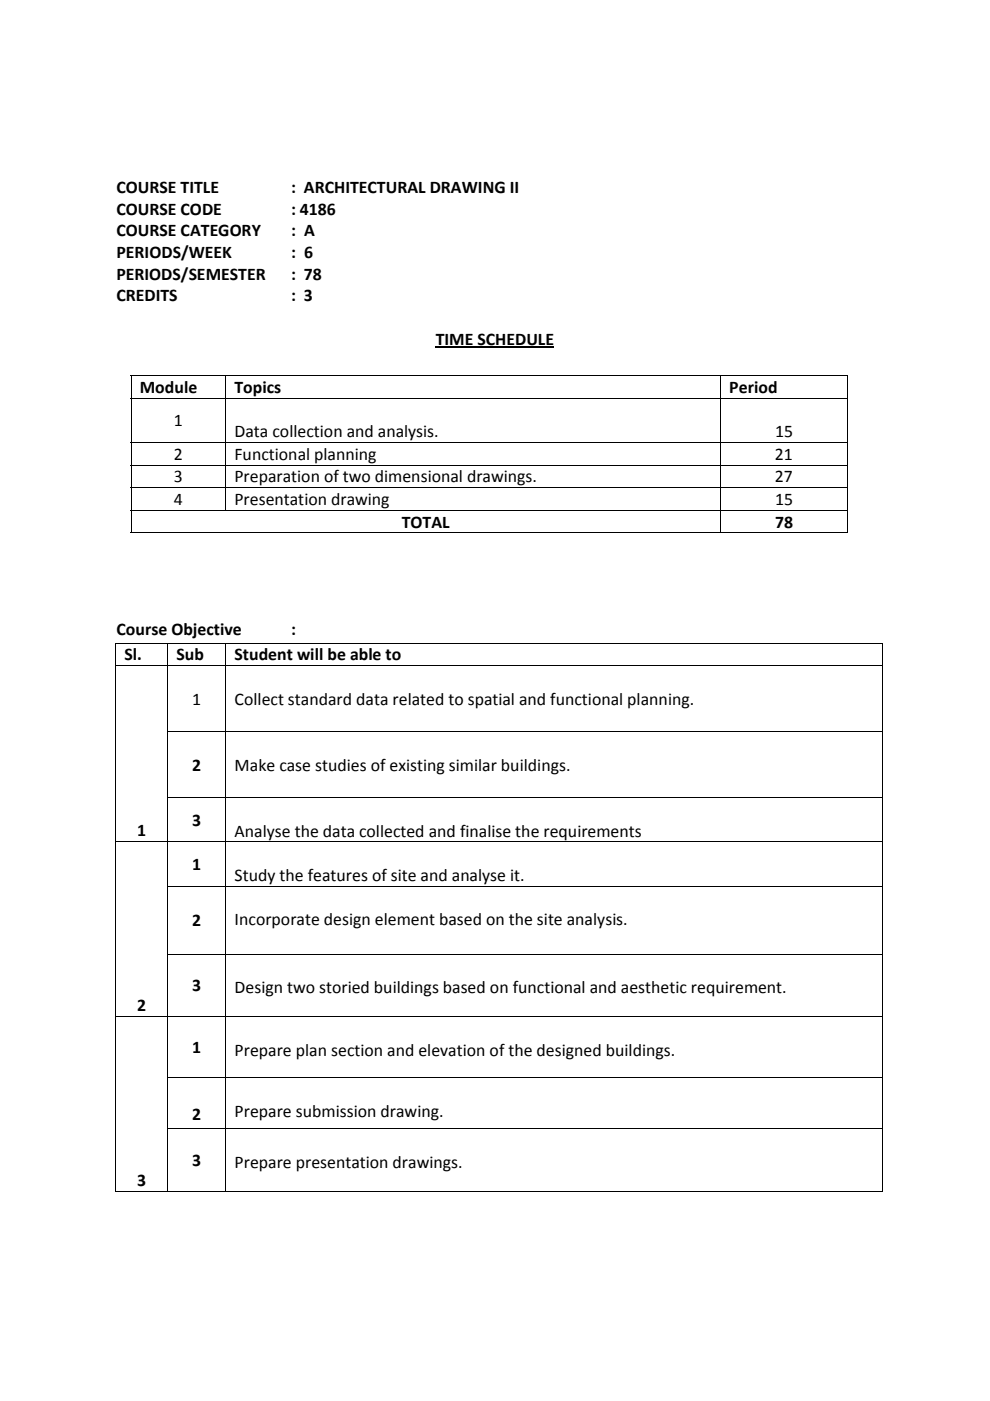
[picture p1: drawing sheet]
<svg xmlns="http://www.w3.org/2000/svg" width="210mm" height="297mm" viewBox="0 0 210 297" stroke-linecap="round" stroke-linejoin="round" font-family="sans-serif">
<defs><g id="words">
<g font-size="3.8">
<text x="24.7" y="40.9">COURSE TITLE</text>
<text x="61.7" y="40.9">: ARCHITECTURAL DRAWING II</text>
<text x="24.7" y="45.5">COURSE CODE</text>
<text x="61.7" y="45.5">: 4186</text>
<text x="24.7" y="50.1">COURSE CATEGORY</text>
<text x="61.8" y="50.1">: A</text>
<text x="24.7" y="54.7">PERIODS/WEEK</text>
<text x="24.7" y="59.3">PERIODS/SEMESTER</text>
<text x="61.8" y="59.3">: 78</text>
<text x="61.8" y="54.7">: 6</text>
<text x="24.7" y="63.9">CREDITS</text>
<text x="61.8" y="63.9">: 3</text>
<text x="92.4" y="73.1">TIME SCHEDULE</text>
<text x="29.6" y="83.4">Module</text>
<text x="49.7" y="83.4">Topics</text>
<text x="154.7" y="83.4">Period</text>
<text x="36.9" y="90.4">1</text>
<text x="49.7" y="92.7">Data collection and analysis.</text>
<text x="164.4" y="92.7">15</text>
<text x="36.9" y="97.5">2</text>
<text x="49.7" y="97.5">Functional planning</text>
<text x="164.4" y="97.5">21</text>
<text x="36.9" y="102.3">3</text>
<text x="36.9" y="107.1">4</text>
<text x="49.7" y="102.3">Preparation of two dimensional drawings.</text>
<text x="49.7" y="107.1">Presentation drawing</text>
<text x="164.4" y="102.3">27</text>
<text x="164.4" y="107.1">15</text>
<text x="85.2" y="111.8">TOTAL</text>
<text x="164.4" y="111.8">78</text>
<text x="24.7" y="134.6">Course Objective</text>
<text x="61.8" y="134.6">:</text>
<text x="26.4" y="140">Sl.</text>
<text x="37.4" y="140">Sub</text>
<text x="49.8" y="140">Student will be able to</text>
<text x="40.8" y="149.4">1</text>
<text x="49.8" y="149.4">Collect standard data related to spatial and functional planning.</text>
<text x="40.8" y="163.4">2</text>
<text x="49.8" y="163.4">Make case studies of existing similar buildings.</text>
<text x="29.1" y="177.2">1</text>
<text x="40.8" y="175.1">3</text>
<text x="49.8" y="177.4">Analyse the data collected and finalise the requirements</text>
<text x="40.8" y="184.5">1</text>
<text x="49.8" y="186.8">Study the features of site and analyse it.</text>
<text x="40.8" y="196.4">2</text>
<text x="49.8" y="196.2">Incorporate design element based on the site analysis.</text>
<text x="29.1" y="214.4">2</text>
<text x="40.8" y="210.2">3</text>
<text x="49.8" y="210.5">Design two storied buildings based on functional and aesthetic requirement.</text>
<text x="40.8" y="223.3">1</text>
<text x="49.8" y="223.8">Prepare plan section and elevation of the designed buildings.</text>
<text x="40.8" y="237.5">2</text>
<text x="49.8" y="236.8">Prepare submission drawing.</text>
<text x="29.1" y="251.5">3</text>
<text x="40.8" y="247.2">3</text>
<text x="49.8" y="247.6">Prepare presentation drawings.</text>
</g>
</g></defs>
<path d="M92.4 73.6h25.2" fill="none" stroke="#000" stroke-width=".34"/>
<path d="M27.7 79.6h.2v.2h-.2zM179.7 79.6h.2v.2h-.2zM179.7 112.9h.2v.2h-.2z" fill="#000"/>
<g fill="none" stroke="#000" stroke-width=".21">
<path d="M27.7 79.7h152.2M27.8 79.8v4.6M47.9 79.8v4.6M152.8 79.8v4.6M179.8 79.8v4.6M27.7 84.5h152.2M27.7 93.8h152.2M27.7 98.6h152.2M27.8 84.5v9.3M27.8 93.9v4.6M27.8 98.7v4.6M47.9 84.5v9.3"/>
<path d="M47.9 93.9v4.6M47.9 98.7v4.6M152.8 84.5v9.3M152.8 93.9v4.6M152.8 98.7v4.6M179.8 84.5v9.3M179.8 93.9v4.6M179.8 98.7v4.6M27.7 103.4h152.2M27.7 108.2h152.2M27.7 113h125.1M27.8 103.5v4.6"/>
<path d="M27.8 108.2v4.9M47.9 103.5v4.6M152.8 103.5v4.6M152.8 108.2v4.9M152.9 113h26.8M179.8 103.5v4.6M179.8 108.2v4.9"/>
</g>
<g fill="#fff">
<path d="M24.6 136.5h10.9v4.6h-10.9z"/>
<path d="M26.4 136.5h7.3v4.6h-7.3z"/>
<path d="M35.7 136.5h12.1v4.6h-12.1z"/>
<path d="M37.4 136.5h8.7v4.6h-8.7z"/>
<path d="M48 136.5h139v4.6h-139z"/>
<path d="M49.8 136.5h135.5v4.6h-135.5z"/>
</g>
<path d="M24.4 136.3h.2v.2h-.2zM187 136.3h.2v.2h-.2z" fill="#000"/>
<path d="M24.4 136.4h162.8M24.5 136.5v4.6M35.6 136.5v4.6M47.9 136.5v4.6M187.1 136.5v4.6" fill="none" stroke="#000" stroke-width=".21"/>
<g fill="#fff">
<path d="M24.6 141.2h10.9v37.2h-10.9z"/>
<path d="M26.4 141.4h7.3v4.6h-7.3z"/>
<path d="M26.4 146h7.3v4.6h-7.3z"/>
<path d="M26.4 150.6h7.3v4.6h-7.3z"/>
<path d="M26.4 155.2h7.3v4.6h-7.3z"/>
<path d="M26.4 159.8h7.3v4.6h-7.3z"/>
<path d="M26.4 164.4h7.3v4.6h-7.3z"/>
<path d="M26.4 169h7.3v4.7h-7.3z"/>
<path d="M26.4 173.7h7.3v4.6h-7.3z"/>
<path d="M35.7 141.2h12.1v13.9h-12.1z"/>
<path d="M37.4 145.8h8.7v4.7h-8.7z"/>
<path d="M48 141.2h139v13.9h-139z"/>
<path d="M49.8 141.2h135.5v4.6h-135.5z"/>
<path d="M49.8 145.8h135.5v4.7h-135.5z"/>
<path d="M49.8 150.5h135.5v4.6h-135.5z"/>
</g>
<path d="M24.4 141.1h162.8M24.5 141.2v13.9M35.6 141.2v13.9M47.9 141.2v13.9M187.1 141.2v13.9" fill="none" stroke="#000" stroke-width=".21"/>
<g fill="#fff">
<path d="M35.7 155.2h12.1v13.8h-12.1z"/>
<path d="M37.4 159.8h8.7v4.6h-8.7z"/>
<path d="M48 155.2h139v13.8h-139z"/>
<path d="M49.8 155.2h135.5v4.6h-135.5z"/>
<path d="M49.8 159.8h135.5v4.6h-135.5z"/>
<path d="M49.8 164.4h135.5v4.6h-135.5z"/>
</g>
<path d="M24.4 155.1h.2v.1h-.2z" fill="#000"/>
<path d="M24.5 155.2v13.8M35.5 155.1h151.7M35.6 155.2v13.8M47.9 155.2v13.8M187.1 155.2v13.8" fill="none" stroke="#000" stroke-width=".21"/>
<g fill="#fff">
<path d="M35.7 169.2h12.1v9.2h-12.1z"/>
<path d="M37.4 171.5h8.7v4.6h-8.7z"/>
<path d="M48 169.2h139v9.2h-139z"/>
<path d="M49.8 169.2h135.5v4.6h-135.5z"/>
<path d="M49.8 173.8h135.5v4.6h-135.5z"/>
</g>
<path d="M24.4 169h.2v.2h-.2z" fill="#000"/>
<path d="M24.5 169.2v9.2M35.5 169.1h151.7M35.6 169.2v9.2M47.9 169.2v9.2M187.1 169.2v9.2" fill="none" stroke="#000" stroke-width=".21"/>
<g fill="#fff">
<path d="M24.6 178.6h10.9v36.9h-10.9z"/>
<path d="M26.4 178.6h7.3v4.6h-7.3z"/>
<path d="M26.4 183.2h7.3v4.6h-7.3z"/>
<path d="M26.4 187.8h7.3v4.6h-7.3z"/>
<path d="M26.4 192.4h7.3v4.6h-7.3z"/>
<path d="M26.4 197h7.3v4.6h-7.3z"/>
<path d="M26.4 201.6h7.3v4.6h-7.3z"/>
<path d="M26.4 206.2h7.3v4.6h-7.3z"/>
<path d="M26.4 210.8h7.3v4.7h-7.3z"/>
<path d="M35.7 178.6h12.1v9.2h-12.1z"/>
<path d="M37.4 180.9h8.7v4.6h-8.7z"/>
<path d="M48 178.6h139v9.2h-139z"/>
<path d="M49.8 178.6h135.5v4.6h-135.5z"/>
<path d="M49.8 183.2h135.5v4.6h-135.5z"/>
</g>
<path d="M24.4 178.5h162.8M24.5 178.6v9.2M35.6 178.6v9.2M47.9 178.6v9.2M187.1 178.6v9.2" fill="none" stroke="#000" stroke-width=".21"/>
<g fill="#fff">
<path d="M35.7 188h12.1v14.2h-12.1z"/>
<path d="M37.4 192.8h8.7v4.6h-8.7z"/>
<path d="M48 188h139v14.2h-139z"/>
<path d="M49.8 188h135.5v4.6h-135.5z"/>
<path d="M49.8 192.6h135.5v4.6h-135.5z"/>
</g>
<path d="M24.4 187.8h.2v.2h-.2z" fill="#000"/>
<path d="M24.5 188v14.2M35.5 187.9h151.7M35.6 188v14.2M47.9 188v14.2M187.1 188v14.2" fill="none" stroke="#000" stroke-width=".21"/>
<g fill="#fff">
<path d="M35.7 202.4h12.1v13.1h-12.1z"/>
<path d="M37.4 206.6h8.7v4.6h-8.7z"/>
<path d="M48 202.4h139v13.1h-139z"/>
<path d="M49.8 202.4h135.5v4.5h-135.5z"/>
<path d="M49.8 206.9h135.5v4.7h-135.5z"/>
</g>
<path d="M24.4 202.2h.2v.2h-.2z" fill="#000"/>
<path d="M24.5 202.4v13.1M35.5 202.3h151.7M35.6 202.4v13.1M47.9 202.4v13.1M187.1 202.4v13.1" fill="none" stroke="#000" stroke-width=".21"/>
<g fill="#fff">
<path d="M24.6 215.6h10.9v36.9h-10.9z"/>
<path d="M26.4 215.6h7.3v4.6h-7.3z"/>
<path d="M26.4 220.2h7.3v4.6h-7.3z"/>
<path d="M26.4 224.8h7.3v4.6h-7.3z"/>
<path d="M26.4 229.4h7.3v4.6h-7.3z"/>
<path d="M26.4 234h7.3v4.7h-7.3z"/>
<path d="M26.4 238.7h7.3v4.6h-7.3z"/>
<path d="M26.4 243.3h7.3v4.6h-7.3z"/>
<path d="M26.4 247.9h7.3v4.6h-7.3z"/>
<path d="M35.7 215.6h12.1v12.8h-12.1z"/>
<path d="M37.4 219.7h8.7v4.6h-8.7z"/>
<path d="M48 215.6h139v12.8h-139z"/>
<path d="M49.8 215.6h135.5v4.6h-135.5z"/>
<path d="M49.8 220.2h135.5v4.6h-135.5z"/>
</g>
<path d="M24.4 215.5h162.8M24.5 215.6v12.8M35.6 215.6v12.8M47.9 215.6v12.8M187.1 215.6v12.8" fill="none" stroke="#000" stroke-width=".21"/>
<g fill="#fff">
<path d="M35.7 228.6h12.1v10.6h-12.1z"/>
<path d="M37.4 229.3h8.7v4.6h-8.7z"/>
<path d="M37.4 233.9h8.7v4.6h-8.7z"/>
<path d="M48 228.6h139v10.6h-139z"/>
<path d="M49.8 228.6h135.5v4.6h-135.5z"/>
<path d="M49.8 233.2h135.5v4.6h-135.5z"/>
</g>
<path d="M24.4 228.4h.2v.2h-.2z" fill="#000"/>
<path d="M24.5 228.6v10.6M35.5 228.5h151.7M35.6 228.6v10.6M47.9 228.6v10.6M187.1 228.6v10.6" fill="none" stroke="#000" stroke-width=".21"/>
<g fill="#fff">
<path d="M35.7 239.4h12.1v13.1h-12.1z"/>
<path d="M37.4 243.6h8.7v4.6h-8.7z"/>
<path d="M48 239.4h139v13.1h-139z"/>
<path d="M49.8 239.4h135.5v4.6h-135.5z"/>
<path d="M49.8 244h135.5v4.6h-135.5z"/>
</g>
<path d="M24.4 239.2h.2v.2h-.2zM187 252.5h.2v.1h-.2z" fill="#000"/>
<path d="M24.5 239.4v13.2M35.5 239.3h151.7M35.6 239.4v13.2M47.9 239.4v13.2M187.1 239.4v13.2M24.4 252.6h11.1M35.7 252.6h12.1M48 252.6h139" fill="none" stroke="#000" stroke-width=".21"/>
<use href="#words"/>
</svg>
